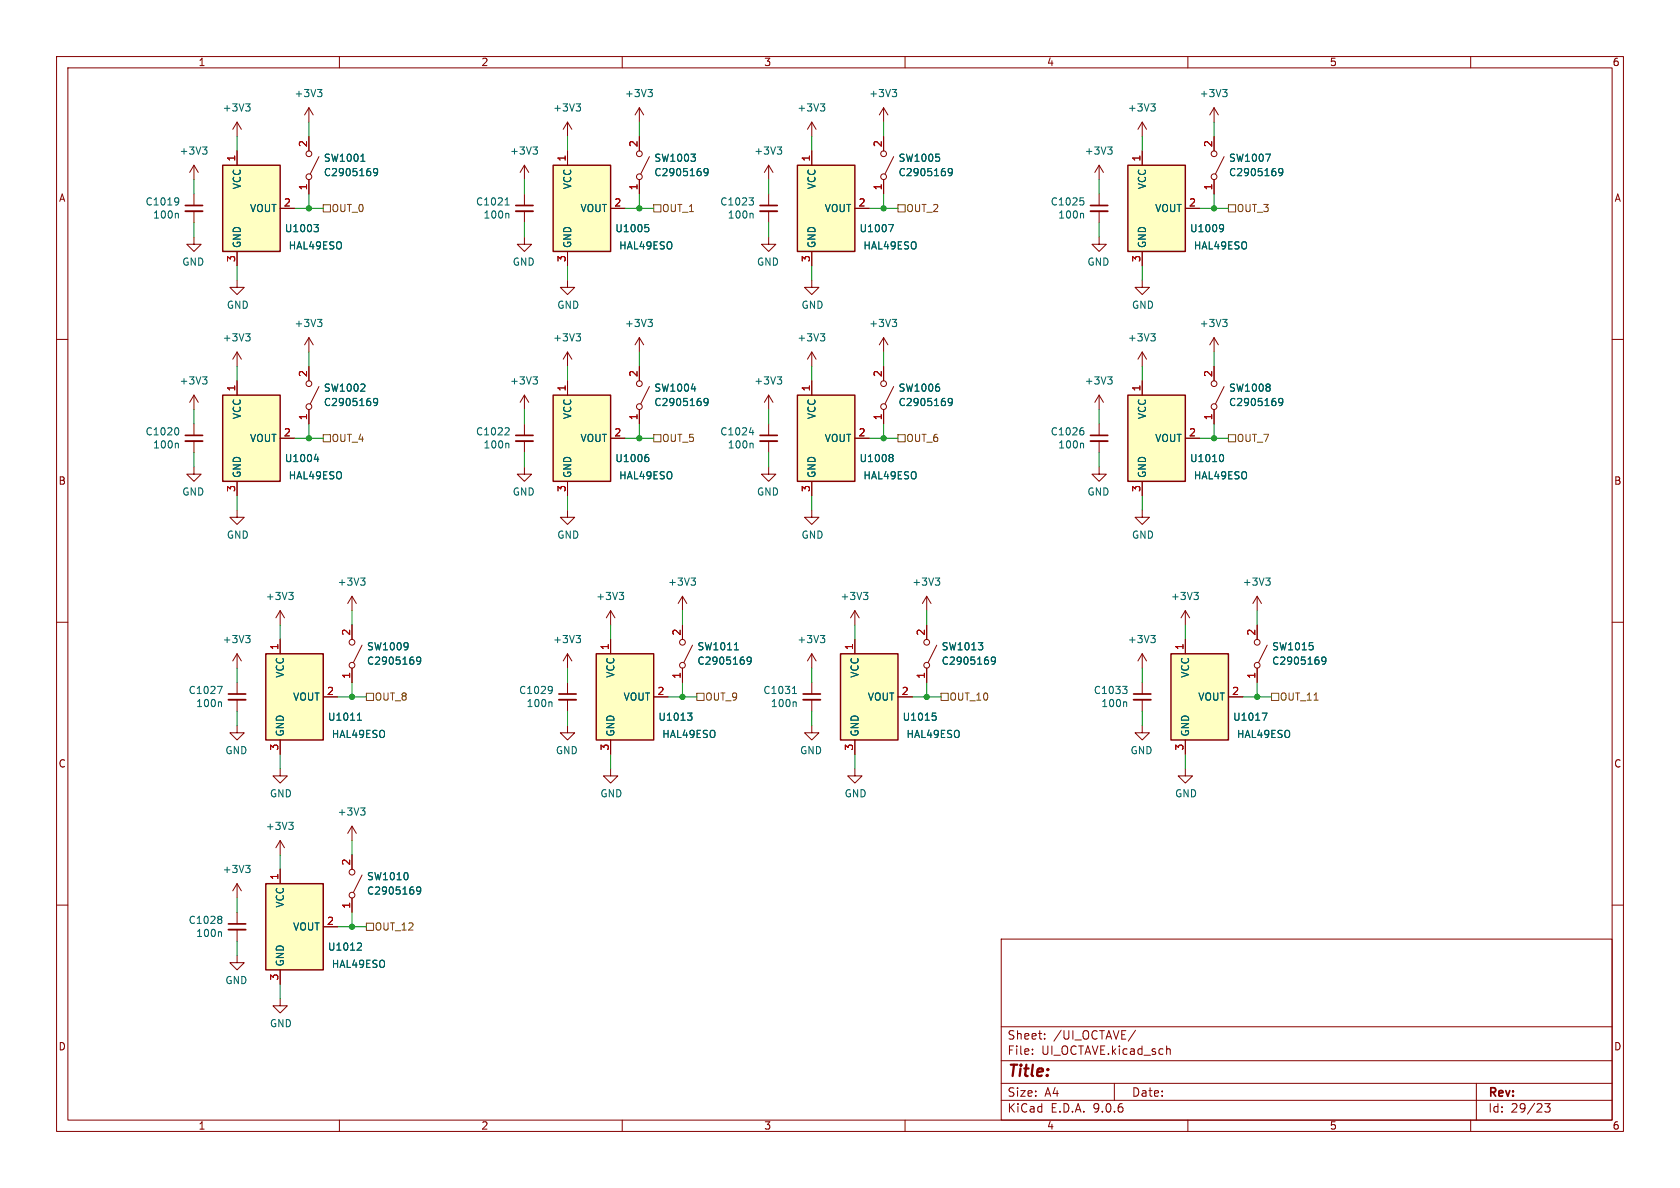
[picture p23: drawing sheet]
<svg xmlns="http://www.w3.org/2000/svg" width="297mm" height="210mm" viewBox="0 0 297 210" stroke-linecap="round" stroke-linejoin="round" font-family="sans-serif">
<defs><g id="words">
<text font-size="2.8" fill="#840000" x="178" y="190.9">Title:</text>
<g font-size="2.1" fill="#840000">
<text x="178" y="184">Sheet:</text>
<text x="186.2" y="184">/UI_OCTAVE/</text>
<text x="178" y="186.7">File:</text>
<text x="184.1" y="186.7">UI_OCTAVE.kicad_sch</text>
<text x="178" y="196.9">KiCad</text>
<text x="178" y="194.1">Size:</text>
<text x="184.7" y="194.1">A4</text>
<text x="185.7" y="196.9">E.D.A.</text>
<text x="193.3" y="196.9">9.0.6</text>
<text x="200" y="194.1">Date:</text>
<text x="263" y="194.3">Rev:</text>
<text x="263" y="196.9">Id:</text>
<text x="267.1" y="196.9">29/23</text>
</g>
<g font-size="1.8" fill="#840000">
<text x="35" y="11.9">1</text>
<text x="85" y="11.9">2</text>
<text x="135" y="11.9">3</text>
<text x="185" y="11.9">4</text>
<text x="235" y="11.9">5</text>
<text x="285" y="11.9">6</text>
<text x="10.3" y="35.9">A</text>
<text x="285.3" y="35.9">A</text>
<text x="10.3" y="85.9">B</text>
<text x="285.3" y="85.9">B</text>
<text x="10.3" y="135.9">C</text>
<text x="285.3" y="135.9">C</text>
<text x="10.3" y="185.9">D</text>
<text x="285.3" y="185.9">D</text>
<text x="35" y="199.9">1</text>
<text x="85" y="199.9">2</text>
<text x="135" y="199.9">3</text>
<text x="185" y="199.9">4</text>
<text x="235" y="199.9">5</text>
<text x="285" y="199.9">6</text>
</g>
<g font-size="1.8" fill="#006464">
<text x="52" y="17.4">+3V3</text>
<text x="110.4" y="17.4">+3V3</text>
<text x="153.6" y="17.4">+3V3</text>
<text x="212" y="17.4">+3V3</text>
<text x="39.3" y="19.9">+3V3</text>
<text x="97.7" y="19.9">+3V3</text>
<text x="140.9" y="19.9">+3V3</text>
<text x="199.3" y="19.9">+3V3</text>
<text x="31.6" y="27.5">+3V3</text>
<text x="57.2" y="28.8">SW1001</text>
<text x="90.1" y="27.5">+3V3</text>
<text x="115.6" y="28.8">SW1003</text>
<text x="133.2" y="27.5">+3V3</text>
<text x="158.8" y="28.8">SW1005</text>
<text x="191.7" y="27.5">+3V3</text>
<text x="217.2" y="28.8">SW1007</text>
<text x="42.8" y="33.5" transform="rotate(-90 42.8 33.5)">VCC</text>
<text x="57.2" y="31.3">C2905169</text>
<text x="101.2" y="33.5" transform="rotate(-90 101.2 33.5)">VCC</text>
<text x="115.6" y="31.3">C2905169</text>
<text x="144.4" y="33.5" transform="rotate(-90 144.4 33.5)">VCC</text>
<text x="158.8" y="31.3">C2905169</text>
<text x="202.8" y="33.5" transform="rotate(-90 202.8 33.5)">VCC</text>
<text x="217.2" y="31.3">C2905169</text>
<text x="25.6" y="36.5">C1019</text>
<text x="27" y="38.8">100n</text>
<text x="44.1" y="37.7">VOUT</text>
<text x="50.3" y="41.2">U1003</text>
<text x="84.1" y="36.5">C1021</text>
<text x="85.4" y="38.8">100n</text>
<text x="102.5" y="37.7">VOUT</text>
<text x="108.7" y="41.2">U1005</text>
<text x="127.2" y="36.5">C1023</text>
<text x="128.6" y="38.8">100n</text>
<text x="145.7" y="37.7">VOUT</text>
<text x="151.9" y="41.2">U1007</text>
<text x="185.7" y="36.5">C1025</text>
<text x="187" y="38.8">100n</text>
<text x="204.1" y="37.7">VOUT</text>
<text x="210.3" y="41.2">U1009</text>
<text x="32.1" y="47.2">GND</text>
<text x="42.8" y="43.9" transform="rotate(-90 42.8 43.9)">GND</text>
<text x="50.9" y="44.3">HAL49ESO</text>
<text x="90.5" y="47.2">GND</text>
<text x="101.2" y="43.9" transform="rotate(-90 101.2 43.9)">GND</text>
<text x="109.4" y="44.3">HAL49ESO</text>
<text x="133.7" y="47.2">GND</text>
<text x="144.4" y="43.9" transform="rotate(-90 144.4 43.9)">GND</text>
<text x="152.5" y="44.3">HAL49ESO</text>
<text x="192.1" y="47.2">GND</text>
<text x="202.8" y="43.9" transform="rotate(-90 202.8 43.9)">GND</text>
<text x="211" y="44.3">HAL49ESO</text>
<text x="40" y="54.8">GND</text>
<text x="52" y="58">+3V3</text>
<text x="98.4" y="54.8">GND</text>
<text x="110.4" y="58">+3V3</text>
<text x="141.6" y="54.8">GND</text>
<text x="153.6" y="58">+3V3</text>
<text x="200" y="54.8">GND</text>
<text x="212" y="58">+3V3</text>
<text x="39.3" y="60.6">+3V3</text>
<text x="97.7" y="60.6">+3V3</text>
<text x="140.9" y="60.6">+3V3</text>
<text x="199.3" y="60.6">+3V3</text>
<text x="31.6" y="68.2">+3V3</text>
<text x="57.2" y="69.4">SW1002</text>
<text x="57.2" y="72">C2905169</text>
<text x="90.1" y="68.2">+3V3</text>
<text x="115.6" y="69.4">SW1004</text>
<text x="115.6" y="72">C2905169</text>
<text x="133.2" y="68.2">+3V3</text>
<text x="158.8" y="69.4">SW1006</text>
<text x="158.8" y="72">C2905169</text>
<text x="191.7" y="68.2">+3V3</text>
<text x="217.2" y="69.4">SW1008</text>
<text x="217.2" y="72">C2905169</text>
<text x="25.6" y="77.2">C1020</text>
<text x="42.8" y="74.2" transform="rotate(-90 42.8 74.2)">VCC</text>
<text x="84.1" y="77.2">C1022</text>
<text x="101.2" y="74.2" transform="rotate(-90 101.2 74.2)">VCC</text>
<text x="127.2" y="77.2">C1024</text>
<text x="144.4" y="74.2" transform="rotate(-90 144.4 74.2)">VCC</text>
<text x="185.7" y="77.2">C1026</text>
<text x="202.8" y="74.2" transform="rotate(-90 202.8 74.2)">VCC</text>
<text x="27" y="79.5">100n</text>
<text x="44.1" y="78.3">VOUT</text>
<text x="50.3" y="81.9">U1004</text>
<text x="85.4" y="79.5">100n</text>
<text x="102.5" y="78.3">VOUT</text>
<text x="108.7" y="81.9">U1006</text>
<text x="128.6" y="79.5">100n</text>
<text x="145.7" y="78.3">VOUT</text>
<text x="151.9" y="81.9">U1008</text>
<text x="187" y="79.5">100n</text>
<text x="204.1" y="78.3">VOUT</text>
<text x="210.3" y="81.9">U1010</text>
<text x="32.1" y="87.8">GND</text>
<text x="42.8" y="84.6" transform="rotate(-90 42.8 84.6)">GND</text>
<text x="50.9" y="84.9">HAL49ESO</text>
<text x="90.5" y="87.8">GND</text>
<text x="101.2" y="84.6" transform="rotate(-90 101.2 84.6)">GND</text>
<text x="109.4" y="84.9">HAL49ESO</text>
<text x="133.7" y="87.8">GND</text>
<text x="144.4" y="84.6" transform="rotate(-90 144.4 84.6)">GND</text>
<text x="152.5" y="84.9">HAL49ESO</text>
<text x="192.1" y="87.8">GND</text>
<text x="202.8" y="84.6" transform="rotate(-90 202.8 84.6)">GND</text>
<text x="211" y="84.9">HAL49ESO</text>
<text x="40" y="95.4">GND</text>
<text x="98.4" y="95.4">GND</text>
<text x="141.6" y="95.4">GND</text>
<text x="200" y="95.4">GND</text>
<text x="46.9" y="106.3">+3V3</text>
<text x="59.6" y="103.7">+3V3</text>
<text x="105.3" y="106.3">+3V3</text>
<text x="118" y="103.7">+3V3</text>
<text x="148.5" y="106.3">+3V3</text>
<text x="161.2" y="103.7">+3V3</text>
<text x="206.9" y="106.3">+3V3</text>
<text x="219.6" y="103.7">+3V3</text>
<text x="39.3" y="113.9">+3V3</text>
<text x="97.7" y="113.9">+3V3</text>
<text x="140.9" y="113.9">+3V3</text>
<text x="199.3" y="113.9">+3V3</text>
<text x="50.4" y="119.9" transform="rotate(-90 50.4 119.9)">VCC</text>
<text x="64.8" y="115.2">SW1009</text>
<text x="64.8" y="117.7">C2905169</text>
<text x="108.8" y="119.9" transform="rotate(-90 108.8 119.9)">VCC</text>
<text x="123.2" y="115.2">SW1011</text>
<text x="123.2" y="117.7">C2905169</text>
<text x="152" y="119.9" transform="rotate(-90 152 119.9)">VCC</text>
<text x="166.4" y="115.2">SW1013</text>
<text x="166.4" y="117.7">C2905169</text>
<text x="210.4" y="119.9" transform="rotate(-90 210.4 119.9)">VCC</text>
<text x="224.8" y="115.2">SW1015</text>
<text x="224.8" y="117.7">C2905169</text>
<text x="33.3" y="122.9">C1027</text>
<text x="34.6" y="125.2">100n</text>
<text x="51.7" y="124.1">VOUT</text>
<text x="91.7" y="122.9">C1029</text>
<text x="93" y="125.2">100n</text>
<text x="110.1" y="124.1">VOUT</text>
<text x="134.9" y="122.9">C1031</text>
<text x="136.2" y="125.2">100n</text>
<text x="153.3" y="124.1">VOUT</text>
<text x="193.3" y="122.9">C1033</text>
<text x="194.6" y="125.2">100n</text>
<text x="211.7" y="124.1">VOUT</text>
<text x="50.4" y="130.3" transform="rotate(-90 50.4 130.3)">GND</text>
<text x="57.9" y="127.6">U1011</text>
<text x="58.6" y="130.7">HAL49ESO</text>
<text x="108.8" y="130.3" transform="rotate(-90 108.8 130.3)">GND</text>
<text x="116.3" y="127.6">U1013</text>
<text x="117" y="130.7">HAL49ESO</text>
<text x="152" y="130.3" transform="rotate(-90 152 130.3)">GND</text>
<text x="159.5" y="127.6">U1015</text>
<text x="160.2" y="130.7">HAL49ESO</text>
<text x="210.4" y="130.3" transform="rotate(-90 210.4 130.3)">GND</text>
<text x="217.9" y="127.6">U1017</text>
<text x="218.6" y="130.7">HAL49ESO</text>
<text x="39.7" y="133.5">GND</text>
<text x="98.2" y="133.5">GND</text>
<text x="141.3" y="133.5">GND</text>
<text x="199.8" y="133.5">GND</text>
<text x="47.6" y="141.1">GND</text>
<text x="106" y="141.1">GND</text>
<text x="149.2" y="141.1">GND</text>
<text x="207.6" y="141.1">GND</text>
<text x="46.9" y="146.9">+3V3</text>
<text x="59.6" y="144.4">+3V3</text>
<text x="39.3" y="154.5">+3V3</text>
<text x="64.8" y="155.8">SW1010</text>
<text x="50.4" y="160.5" transform="rotate(-90 50.4 160.5)">VCC</text>
<text x="64.8" y="158.3">C2905169</text>
<text x="33.3" y="163.5">C1028</text>
<text x="34.6" y="165.8">100n</text>
<text x="51.7" y="164.7">VOUT</text>
<text x="50.4" y="170.9" transform="rotate(-90 50.4 170.9)">GND</text>
<text x="57.9" y="168.2">U1012</text>
<text x="58.6" y="171.3">HAL49ESO</text>
<text x="39.7" y="174.2">GND</text>
<text x="47.6" y="181.8">GND</text>
</g>
<g font-size="1.8" fill="#a90000">
<text x="41.7" y="28.6" transform="rotate(-90 41.7 28.6)">1</text>
<text x="54.4" y="26.1" transform="rotate(-90 54.4 26.1)">2</text>
<text x="100.1" y="28.6" transform="rotate(-90 100.1 28.6)">1</text>
<text x="112.8" y="26.1" transform="rotate(-90 112.8 26.1)">2</text>
<text x="143.3" y="28.6" transform="rotate(-90 143.3 28.6)">1</text>
<text x="156" y="26.1" transform="rotate(-90 156 26.1)">2</text>
<text x="201.7" y="28.6" transform="rotate(-90 201.7 28.6)">1</text>
<text x="214.4" y="26.1" transform="rotate(-90 214.4 26.1)">2</text>
<text x="54.4" y="33.7" transform="rotate(-90 54.4 33.7)">1</text>
<text x="112.8" y="33.7" transform="rotate(-90 112.8 33.7)">1</text>
<text x="156" y="33.7" transform="rotate(-90 156 33.7)">1</text>
<text x="214.4" y="33.7" transform="rotate(-90 214.4 33.7)">1</text>
<text x="50.1" y="36.6">2</text>
<text x="108.5" y="36.6">2</text>
<text x="151.7" y="36.6">2</text>
<text x="210.1" y="36.6">2</text>
<text x="41.7" y="46.4" transform="rotate(-90 41.7 46.4)">3</text>
<text x="100.1" y="46.4" transform="rotate(-90 100.1 46.4)">3</text>
<text x="143.3" y="46.4" transform="rotate(-90 143.3 46.4)">3</text>
<text x="201.7" y="46.4" transform="rotate(-90 201.7 46.4)">3</text>
<text x="41.7" y="69.3" transform="rotate(-90 41.7 69.3)">1</text>
<text x="54.4" y="66.7" transform="rotate(-90 54.4 66.7)">2</text>
<text x="100.1" y="69.3" transform="rotate(-90 100.1 69.3)">1</text>
<text x="112.8" y="66.7" transform="rotate(-90 112.8 66.7)">2</text>
<text x="143.3" y="69.3" transform="rotate(-90 143.3 69.3)">1</text>
<text x="156" y="66.7" transform="rotate(-90 156 66.7)">2</text>
<text x="201.7" y="69.3" transform="rotate(-90 201.7 69.3)">1</text>
<text x="214.4" y="66.7" transform="rotate(-90 214.4 66.7)">2</text>
<text x="50.1" y="77.2">2</text>
<text x="54.4" y="74.4" transform="rotate(-90 54.4 74.4)">1</text>
<text x="108.5" y="77.2">2</text>
<text x="112.8" y="74.4" transform="rotate(-90 112.8 74.4)">1</text>
<text x="151.7" y="77.2">2</text>
<text x="156" y="74.4" transform="rotate(-90 156 74.4)">1</text>
<text x="210.1" y="77.2">2</text>
<text x="214.4" y="74.4" transform="rotate(-90 214.4 74.4)">1</text>
<text x="41.7" y="87.1" transform="rotate(-90 41.7 87.1)">3</text>
<text x="100.1" y="87.1" transform="rotate(-90 100.1 87.1)">3</text>
<text x="143.3" y="87.1" transform="rotate(-90 143.3 87.1)">3</text>
<text x="201.7" y="87.1" transform="rotate(-90 201.7 87.1)">3</text>
<text x="62" y="112.5" transform="rotate(-90 62 112.5)">2</text>
<text x="120.4" y="112.5" transform="rotate(-90 120.4 112.5)">2</text>
<text x="163.6" y="112.5" transform="rotate(-90 163.6 112.5)">2</text>
<text x="222" y="112.5" transform="rotate(-90 222 112.5)">2</text>
<text x="49.3" y="115" transform="rotate(-90 49.3 115)">1</text>
<text x="107.7" y="115" transform="rotate(-90 107.7 115)">1</text>
<text x="150.9" y="115" transform="rotate(-90 150.9 115)">1</text>
<text x="209.3" y="115" transform="rotate(-90 209.3 115)">1</text>
<text x="57.7" y="122.9">2</text>
<text x="62" y="120.1" transform="rotate(-90 62 120.1)">1</text>
<text x="116.1" y="122.9">2</text>
<text x="120.4" y="120.1" transform="rotate(-90 120.4 120.1)">1</text>
<text x="159.3" y="122.9">2</text>
<text x="163.6" y="120.1" transform="rotate(-90 163.6 120.1)">1</text>
<text x="217.7" y="122.9">2</text>
<text x="222" y="120.1" transform="rotate(-90 222 120.1)">1</text>
<text x="49.3" y="132.8" transform="rotate(-90 49.3 132.8)">3</text>
<text x="107.7" y="132.8" transform="rotate(-90 107.7 132.8)">3</text>
<text x="150.9" y="132.8" transform="rotate(-90 150.9 132.8)">3</text>
<text x="209.3" y="132.8" transform="rotate(-90 209.3 132.8)">3</text>
<text x="49.3" y="155.6" transform="rotate(-90 49.3 155.6)">1</text>
<text x="62" y="153.1" transform="rotate(-90 62 153.1)">2</text>
<text x="62" y="160.7" transform="rotate(-90 62 160.7)">1</text>
<text x="57.7" y="163.6">2</text>
<text x="49.3" y="173.4" transform="rotate(-90 49.3 173.4)">3</text>
</g>
<g font-size="1.8" fill="#725600">
<text x="58.5" y="37.7">OUT_0</text>
<text x="116.9" y="37.7">OUT_1</text>
<text x="160.1" y="37.7">OUT_2</text>
<text x="218.5" y="37.7">OUT_3</text>
<text x="58.5" y="78.3">OUT_4</text>
<text x="116.9" y="78.3">OUT_5</text>
<text x="160.1" y="78.3">OUT_6</text>
<text x="218.5" y="78.3">OUT_7</text>
<text x="66.1" y="124.1">OUT_8</text>
<text x="124.6" y="124.1">OUT_9</text>
<text x="167.7" y="124.1">OUT_10</text>
<text x="226.2" y="124.1">OUT_11</text>
<text x="66.1" y="164.7">OUT_12</text>
</g>
</g></defs>
<g fill="none" stroke="#840000" stroke-width=".18">
<path d="M10 10h277v190h-277zM12 12h273v186h-273zM54.6 19.1l-.8 1.2M54.6 19.1l.8 1.2M54.6 19.1v2.5M60 10v2M110 10v2M160 10v2M210 10v2M260 10v2M10 60h2M34.3 74.9v2.1"/>
<path d="M34.3 78v2M54.6 64.8v2.5M54.6 72.4v2.5M56.4 68.3l-1.5 3.1M92.7 74.9v2.1M92.7 78v2M285 60h2M10 110h2M285 110h2M10 160h2M177 166h108v32h-108zM285 160h2"/>
<path d="M60 198v2M110 198v2M160 198v2M177 194.5h108M177 191.5h108M177 187.5h108M177 181.5h108M182.5 186.3v.1M182.5 185.5v.1M184.7 183.6v.1M184.7 182.8v.1M197 191.5v3"/>
<path d="M200.7 182.1l-1.2 2M206.3 185.5h.5l.1 .9M210 198v2M260 198v2M261 191.5v6.5M273.1 195.1h.9l-.5 .6 .5 .1v.7l-.3 .1h-.4l-.2-.1"/>
<circle cx="54.6" cy="71.9" r=".51"/>
<circle cx="54.6" cy="67.8" r=".51"/>
</g>
<path d="M32.8 77h3M91.2 77h3" fill="none" stroke="#840000" stroke-width=".3"/>
<path d="M32.8 78h3M91.2 78h3" fill="none" stroke="#840000" stroke-width=".33"/>
<path d="M56.1 15.8h.8l-.4 .5M56.7 16.3l.2 .2v.3l-.2 .3M31.3 75.6a.79 .79 0 0 1 0 1.3M31.4 78.3l.1 .2v.7M63.7 69.2h.8M64.5 68v.4M66.8 71l-.3 .2h-.3l-.2-.2 .2-.5 .3-.1 .2 .2a.84 .84 0 0 1-.3 1.1h-.2M89.8 75.6l.2 .3v.3l-.8 .7h.8M89.8 78.3l.2 .2v.7" fill="none" stroke="#006464" stroke-width=".18"/>
<path d="M39.4 69.9h10.1v15.2h-10.1z" fill="#ffffc2"/>
<path d="M39.4 69.9h10.1v15.2h-10.1z" fill="none" stroke="#840000" stroke-width=".25"/>
<path d="M34.3 69.9l-.8 1.2M34.3 69.9l.8 1.2M34.3 69.9v2.5M41.9 67.3v2.6M49.5 77.5h2.6M34.3 82.6v1.2h-1.3l1.3 1.3 1.3-1.3h-1.3M41.9 85.1v2.5" fill="none" stroke="#840000" stroke-width=".18"/>
<path d="M35.8 66.6h.8l-.4 .5M36.3 67.1l.3 .2v.3l-.3 .3M55.6 81.2h.7M56.2 80.8v.8" fill="none" stroke="#006464" stroke-width=".18"/>
<path d="M199.4 69.9h10.1v15.2h-10.1z" fill="#ffffc2"/>
<path d="M199.4 69.9h10.1v15.2h-10.1z" fill="none" stroke="#840000" stroke-width=".25"/>
<path d="M201.9 67.3v2.6M209.5 77.5h2.6M100.3 90.2v1.2h1.3l-1.3 1.3-1.2-1.3h1.2M201.9 85.1v2.5" fill="none" stroke="#840000" stroke-width=".18"/>
<path d="M216 80.3a.79 .79 0 0 1 0 1.3" fill="none" stroke="#006464" stroke-width=".18"/>
<path d="M97.8 69.9h10.1v15.2h-10.1z" fill="#ffffc2"/>
<path d="M97.8 69.9h10.1v15.2h-10.1z" fill="none" stroke="#840000" stroke-width=".25"/>
<g fill="none" stroke="#840000" stroke-width=".18">
<path d="M92.7 69.9l-.8 1.2M92.7 69.9l.8 1.2M92.7 69.9v2.5M100.3 67.3v2.6M107.9 77.5h2.6M194.3 74.9v2.1M194.3 78v2M92.7 82.6v1.2h-1.3l1.3 1.3 1.3-1.3h-1.3M100.3 85.1v2.5M194.3 82.6v1.2h-1.3l1.3 1.3 1.3-1.3h-1.3M201.9 90.2v1.2h1.3l-1.3 1.3-1.2-1.3h1.2M222.2 110.5v2.5"/>
<path d="M222.2 118.1v2.6M224 114l-1.5 3.1"/>
<circle cx="222.3" cy="117.6" r=".51"/>
<circle cx="222.3" cy="113.5" r=".51"/>
</g>
<path d="M94.2 66.6h.8l-.4 .5M94.8 67.1l.2 .2v.3l-.2 .3M191.3 75.6h.2M191.4 76.1l.2 .2v.3l-.2 .3M191.4 78.3l.2 .2v.7M114.2 80.8h.3l.2 .3-.1 .4-.4 .1M114.3 80.3h.3M232.1 114.2v.6M234.4 116.7l-.2 .2h-.3l-.2-.2 .1-.5 .4-.1 .1 .2a.84 .84 0 0 1-.3 1.1h-.2" fill="none" stroke="#006464" stroke-width=".18"/>
<path d="M192.8 77h3" fill="none" stroke="#840000" stroke-width=".3"/>
<path d="M192.8 78h3" fill="none" stroke="#840000" stroke-width=".33"/>
<path d="M39.4 29.2h10.1v15.3h-10.1z" fill="#ffffc2"/>
<path d="M39.4 29.2h10.1v15.3h-10.1z" fill="none" stroke="#840000" stroke-width=".25"/>
<path d="M41.9 26.7v2.5M49.5 36.8h2.6M41.9 44.5v2.5" fill="none" stroke="#840000" stroke-width=".18"/>
<path d="M55.5 39.7h.8l-.4 .5 .3 .1 .1 .4-.3 .3h-.3" fill="none" stroke="#006464" stroke-width=".18"/>
<path d="M207 115.6h10.2v15.2h-10.2z" fill="#ffffc2"/>
<path d="M207 115.6h10.2v15.2h-10.2z" fill="none" stroke="#840000" stroke-width=".25"/>
<g fill="none" stroke="#840000" stroke-width=".18">
<path d="M113 19.1l-.7 1.2M113 19.1l.8 1.2M113 19.1v2.5M92.7 34.3v2M92.7 37.3v2.1M100.3 21.6v2.5M100.3 21.6l-.7 1.3M100.3 21.6l.8 1.3M92.7 41.9v1.3h-1.3l1.3 1.3 1.3-1.3h-1.3M100.3 49.5v1.3h1.3l-1.3 1.3-1.2-1.3h1.2M100.3 62.2l-.7 1.3M100.3 62.2l.8 1.3"/>
<path d="M100.3 62.2v2.6M113 64.8v2.5M113 72.4v2.5M114.8 68.3l-1.5 3.1M135.9 69.9v2.5M135.9 74.9v2.1M135.9 78v2M135.9 69.9l-.8 1.2M135.9 69.9l.8 1.2M135.9 82.6v1.2h-1.3l1.3 1.3 1.3-1.3h-1.3M107.9 108l-.7 1.2M107.9 108l.8 1.2"/>
<path d="M107.9 108v2.5M163.8 110.5v2.5M163.8 118.1v2.6M165.6 114l-1.5 3.1M201.9 115.6v2.5M201.9 115.6l-.7 1.2M201.9 115.6l.8 1.2M209.5 108v2.5M209.5 113v2.6M209.5 108l-.7 1.2M209.5 108l.8 1.2M222.2 105.4l-.7 1.3"/>
<path d="M222.2 105.4l.8 1.3M222.2 105.4v2.6M143.5 128.3v1.2h-1.3l1.3 1.3 1.3-1.3h-1.3M201.9 128.3v1.2h-1.2l1.2 1.3 1.3-1.3h-1.3M201.9 120.7v2M201.9 123.7v2M209.5 135.9v1.3h1.3l-1.3 1.2-1.2-1.2h1.2M209.5 130.8v2.6M217.2 123.2h2.5"/>
<circle cx="113" cy="71.9" r=".51"/>
<circle cx="113" cy="67.8" r=".51"/>
<circle cx="163.8" cy="117.6" r=".51"/>
<circle cx="163.8" cy="113.5" r=".51"/>
</g>
<g fill="none" stroke="#006464" stroke-width=".18">
<path d="M101.8 18.4h.8l-.4 .4M102.4 18.8l.2 .3v.3l-.2 .2M114.5 15.8h.8l-.4 .5M115.1 16.3l.2 .2v.3l-.2 .3M89.3 36.2h.7M89.4 35.3l.3-.3v1.2M89.8 37.7l.2 .2v.7M101.8 59h.8l-.4 .5M102.4 59.5l.2 .2v.3l-.2 .3M122.2 68.7h.8M125.2 71l-.3 .2h-.3l-.1-.2 .1-.5 .3-.1 .2 .2a.84 .84 0 0 1-.3 1.1h-.2M132.5 76.5h.8"/>
<path d="M133 78.3l.1 .2v.7M133.1 76v.9M137.4 66.6h.8l-.4 .5M137.9 67.1l.3 .2v.3l-.3 .3M109.5 104.7h.7l-.4 .5M110 105.2l.2 .2v.3l-.2 .3M173 113.6h.7l-.4 .5M173.7 114.2v.6M176 116.7l-.3 .2h-.2l-.2-.2 .1-.5 .3-.1 .2 .2a.84 .84 0 0 1-.3 1.1h-.2M203.4 112.3h.8l-.4 .5M204 112.8l.2 .3v.3l-.2 .2M211.1 104.7h.7l-.4 .5"/>
<path d="M211.6 105.2l.2 .2v.3l-.2 .3M223.8 102.2h.7l-.4 .5M224.3 102.7l.2 .2v.3l-.2 .2M198.5 121.3h.7l-.4 .5M199 121.8l.2 .3v.3l-.2 .2M199 124.1l.2 .1v.7M223.1 126.1h.9l-.6 1.2"/>
</g>
<path d="M91.2 36.3h3M134.4 77h3M200.4 122.7h3.1" fill="none" stroke="#840000" stroke-width=".3"/>
<path d="M91.2 37.3h3M134.4 78h3M200.4 123.7h3.1" fill="none" stroke="#840000" stroke-width=".33"/>
<path d="M148.6 115.6h10.1v15.2h-10.1z" fill="#ffffc2"/>
<path d="M148.6 115.6h10.1v15.2h-10.1z" fill="none" stroke="#840000" stroke-width=".25"/>
<path d="M151.1 113v2.6M151.1 130.8v2.6M158.7 123.2h2.6" fill="none" stroke="#840000" stroke-width=".18"/>
<path d="M164.8 126.1h.6M165 126.5h.3l.2 .3-.1 .5h-.4" fill="none" stroke="#006464" stroke-width=".18"/>
<path d="M105.4 115.6h10.2v15.2h-10.2z" fill="#ffffc2"/>
<path d="M105.4 115.6h10.2v15.2h-10.2z" fill="none" stroke="#840000" stroke-width=".25"/>
<path d="M143.5 90.2v1.2h1.3l-1.3 1.3-1.3-1.3h1.3M107.9 113v2.6M151.1 108l-.7 1.2M151.1 108l.8 1.2M151.1 108v2.5M107.9 135.9v1.3h1.3l-1.3 1.2-1.2-1.2h1.2M107.9 130.8v2.6M115.6 123.2h2.5" fill="none" stroke="#840000" stroke-width=".18"/>
<path d="M152.6 104.7h.8l-.4 .5M153.2 105.2l.2 .2v.3l-.2 .3M121.5 126.1h.8l-.4 .4 .4 .2v.4l-.2 .2h-.4" fill="none" stroke="#006464" stroke-width=".18"/>
<path d="M141 69.9h10.1v15.2h-10.1z" fill="#ffffc2"/>
<path d="M141 69.9h10.1v15.2h-10.1z" fill="none" stroke="#840000" stroke-width=".25"/>
<g fill="none" stroke="#840000" stroke-width=".18">
<path d="M214.6 19.1l-.7 1.2M214.6 19.1l.8 1.2M214.6 19.1v2.5M34.3 29.2l-.8 1.3M34.3 29.2l.8 1.3M34.3 29.2v2.6M34.3 34.3v2M34.3 37.3v2.1M41.9 21.6v2.5M41.9 21.6l-.8 1.3M41.9 21.6l.8 1.3M54.6 24.1v2.6"/>
<path d="M54.6 31.8v2.5M56.4 27.7l-1.5 3M214.6 24.1v2.6M214.6 31.8v2.5M216.4 27.7l-1.5 3M34.3 41.9v1.3h-1.3l1.3 1.3 1.3-1.3h-1.3M41.9 49.5v1.3h1.3l-1.3 1.3-1.3-1.3h1.3M54.6 59.7l-.8 1.3M54.6 59.7l.8 1.3M54.6 59.7v2.5M214.6 59.7v2.5M214.6 59.7l-.7 1.3"/>
<path d="M214.6 59.7l.8 1.3M41.9 62.2l-.8 1.3M41.9 62.2l.8 1.3M41.9 62.2v2.6M143.5 67.3v2.6M151.1 77.5h2.6M194.3 69.9l-.8 1.2M194.3 69.9l.8 1.2M194.3 69.9v2.5M201.9 62.2l-.7 1.3M201.9 62.2l.8 1.3M201.9 62.2v2.6"/>
<path d="M41.9 90.2v1.2h1.3l-1.3 1.3-1.3-1.3h1.3M143.5 85.1v2.5M41.9 115.6v2.5M41.9 115.6l-.8 1.2M41.9 115.6l.8 1.2M49.5 108l-.7 1.2M49.5 108l.8 1.2M49.5 108v2.5M62.2 105.4l-.7 1.3M62.2 105.4l.8 1.3M62.2 105.4v2.6M120.6 105.4l-.7 1.3"/>
<path d="M120.6 105.4l.8 1.3M120.6 105.4v2.6M120.6 110.5v2.5M120.6 118.1v2.6M122.4 114l-1.5 3.1M143.5 115.6v2.5M143.5 115.6l-.8 1.2M143.5 115.6l.8 1.2M163.8 105.4l-.7 1.3M163.8 105.4l.8 1.3M163.8 105.4v2.6M41.9 128.3v1.2h-1.3l1.3 1.3 1.3-1.3h-1.3"/>
<path d="M41.9 120.7v2M41.9 123.7v2M143.5 120.7v2M143.5 123.7v2M151.1 135.9v1.3h1.3l-1.3 1.2-1.2-1.2h1.2M62.2 146.1v2.5M62.2 151.1v2.6M62.2 158.8v2.5M62.2 146.1l-.7 1.2M62.2 146.1l.8 1.2M64 154.7l-1.5 3M41.9 168.9v1.3h-1.3l1.3 1.3 1.3-1.3h-1.3"/>
<path d="M41.9 161.3v2M41.9 164.3v2.1M49.5 176.5v1.3h1.3l-1.3 1.3-1.2-1.3h1.2"/>
<circle cx="54.6" cy="31.2" r=".51"/>
<circle cx="54.6" cy="27.2" r=".51"/>
<circle cx="214.6" cy="31.2" r=".51"/>
<circle cx="214.6" cy="27.2" r=".51"/>
<circle cx="120.7" cy="113.5" r=".51"/>
<circle cx="120.7" cy="117.6" r=".51"/>
<circle cx="62.2" cy="158.2" r=".51"/>
<circle cx="62.2" cy="154.2" r=".51"/>
</g>
<g fill="none" stroke="#006464" stroke-width=".18">
<path d="M43.4 18.4h.8l-.4 .4M44 18.8l.2 .3v.3l-.2 .2M216.1 15.8h.8l-.4 .5M216.7 16.3l.2 .2v.3l-.2 .3M31.4 35l.1 .1a1.03 1.03 0 0 1-.1 1.1M31.4 37.7l.1 .2v.7M31.6 35.5l-.2 .3M35.8 26h.8l-.4 .5M36.3 26.5l.3 .2v.3l-.3 .2M63.8 28.5h.7M66.8 30.3l-.3 .3h-.2l-.3-.3 .2-.5h.3l.2 .1a.84 .84 0 0 1-.3 1.2h-.2M223.8 27.2h.8l-.5 1.3"/>
<path d="M226.8 30.3l-.3 .3h-.2l-.2-.3 .1-.5h.3l.2 .1a.84 .84 0 0 1-.3 1.2h-.2M43.4 59h.8l-.4 .5M44 59.5l.2 .2v.3l-.2 .3M56.1 56.5h.8l-.4 .4M56.7 56.9l.2 .3v.3l-.2 .2M203.4 59h.8l-.4 .5M204 59.5l.2 .2v.3l-.2 .3M216.1 56.5h.8l-.4 .4M216.7 56.9l.2 .3v.3l-.2 .2M195.8 66.6h.8l-.4 .5M196.4 67.1l.2 .2v.3l-.2 .3M157.4 80.3h.2l.3 .3-.3 .3"/>
<path d="M157.4 80.9h.2M157.6 80.9l.3 .2v.3l-.1 .1-.4 .1M43.4 112.3h.8l-.4 .5M44 112.8l.2 .3v.3l-.2 .2M51 104.7h.8l-.4 .5M51.6 105.2l.2 .2v.3l-.2 .3M63.7 102.2h.8l-.4 .5M64.3 102.7l.2 .2v.3l-.2 .2M122.2 102.2h.7l-.4 .5M122.7 102.7l.2 .2v.3l-.2 .2M129.8 114.9h.8M132.8 116.7l-.2 .2h-.4l-.1-.2 .1-.5 .4-.1 .1 .2a.84 .84 0 0 1-.3 1.1h-.2"/>
<path d="M145 112.3h.8l-.4 .5M145.6 112.8l.2 .3v.3l-.2 .2M165.3 102.2h.8l-.4 .5M165.9 102.7l.2 .2v.3l-.2 .2M38.4 121.3h.9l-.6 1.3M39 124.1l.2 .1v.7M140.1 122.6h.7M140.2 121.6l.3-.3v1.3M140.6 124.1l.2 .1v.7M63.7 142.8h.8l-.4 .5M64.3 143.3l.2 .2v.3l-.2 .3M72.1 154.5v.8"/>
<path d="M74.4 157.3l-.3 .3-.3-.1-.1-.2 .1-.5h.3l.2 .1a.84 .84 0 0 1-.3 1.2h-.2M39 162l.2 .2-.2 .3 .2 .3v.2l-.2 .2M39 164.7l.2 .2v.7"/>
</g>
<path d="M32.8 36.3h3M40.4 122.7h3M142 122.7h3M40.4 163.3h3" fill="none" stroke="#840000" stroke-width=".3"/>
<path d="M32.8 37.3h3M40.4 123.7h3M142 123.7h3M40.4 164.3h3" fill="none" stroke="#840000" stroke-width=".33"/>
<path d="M47 115.6h10.1v15.2h-10.1z" fill="#ffffc2"/>
<path d="M47 115.6h10.1v15.2h-10.1z" fill="none" stroke="#840000" stroke-width=".25"/>
<g fill="none" stroke="#840000" stroke-width=".18">
<path d="M156.2 19.1v2.5M156.2 19.1l-.8 1.2M156.2 19.1l.8 1.2M92.7 29.2l-.8 1.3M92.7 29.2l.8 1.3M92.7 29.2v2.6M156.2 24.1v2.6M156.2 31.8v2.5M158 27.7l-1.5 3M201.9 21.6l-.7 1.3M201.9 21.6l.8 1.3M201.9 21.6v2.5"/>
<path d="M156.2 64.8v2.5M156.2 72.4v2.5M158 68.3l-1.5 3.1M214.6 64.8v2.5M214.6 72.4v2.5M216.4 68.3l-1.5 3.1M49.5 113v2.6M62.2 110.5v2.5M62.2 118.1v2.6M64 114l-1.5 3.1M100.3 115.6l-.7 1.2M100.3 115.6l.8 1.2"/>
<path d="M100.3 115.6v2.5M49.5 135.9v1.3h1.3l-1.3 1.2-1.2-1.2h1.2M49.5 130.8v2.6M57.1 123.2h2.6M100.3 128.3v1.2h-1.2l1.2 1.3 1.3-1.3h-1.3M100.3 120.7v2M100.3 123.7v2M41.9 156.2l-.8 1.3M41.9 156.2l.8 1.3M41.9 156.2v2.6M49.5 148.6v2.5M49.5 148.6l-.7 1.3"/>
<path d="M49.5 148.6l.8 1.3"/>
<circle cx="156.2" cy="27.2" r=".51"/>
<circle cx="156.2" cy="31.2" r=".51"/>
<circle cx="156.2" cy="71.9" r=".51"/>
<circle cx="156.2" cy="67.8" r=".51"/>
<circle cx="214.6" cy="67.8" r=".51"/>
<circle cx="214.6" cy="71.9" r=".51"/>
<circle cx="62.2" cy="117.6" r=".51"/>
<circle cx="62.2" cy="113.5" r=".51"/>
</g>
<g fill="none" stroke="#006464" stroke-width=".18">
<path d="M157.7 15.8h.8l-.4 .5M158.3 16.3l.2 .2v.3l-.2 .3M203.4 18.4h.8l-.4 .4M204 18.8l.2 .3v.3l-.2 .2M94.2 26h.8l-.4 .5M94.8 26.5l.2 .2v.3l-.2 .2M166.1 27.9v.5M168.4 30.3l-.3 .3h-.2l-.3-.3 .2-.5h.3l.2 .1a.84 .84 0 0 1-.3 1.2h-.2M166.1 68.5v.5M168.4 71l-.3 .2h-.2l-.3-.2 .2-.5 .3-.1 .2 .2a.84 .84 0 0 1-.3 1.1h-.2M224.5 68v.3M224.5 68.6v.4"/>
<path d="M226.8 71l-.3 .2h-.2l-.2-.2 .1-.5 .3-.1 .2 .2a.84 .84 0 0 1-.3 1.1h-.2M72.1 113.7v.9M72.1 114.2v.1M74.4 116.7l-.3 .2h-.3l-.1-.2 .1-.5 .3-.1 .2 .2a.84 .84 0 0 1-.3 1.1h-.2M101.8 112.3h.8l-.4 .5M102.4 112.8l.2 .3v.3l-.2 .2M63.2 127.3h.7M63.3 126.4l.2-.3v1.2M97.4 121.3l.2 .2a1.03 1.03 0 0 1-.2 1M97.4 124.1l.2 .1v.7M97.6 121.9l-.2 .2M43.4 153h.8l-.4 .5"/>
<path d="M44 153.5l.2 .2v.3l-.2 .2M51 145.4h.8l-.4 .4M51.6 145.8l.2 .3v.3l-.2 .2"/>
</g>
<path d="M98.8 122.7h3.1" fill="none" stroke="#840000" stroke-width=".3"/>
<path d="M98.8 123.7h3.1" fill="none" stroke="#840000" stroke-width=".33"/>
<path d="M47 156.2h10.1v15.3h-10.1z" fill="#ffffc2"/>
<path d="M47 156.2h10.1v15.3h-10.1z" fill="none" stroke="#840000" stroke-width=".25"/>
<path d="M49.5 153.7v2.5M49.5 171.5v2.5M57.1 163.8h2.6" fill="none" stroke="#840000" stroke-width=".18"/>
<path d="M63.4 166.7l.4 .1 .1 .3-.8 .9h.8" fill="none" stroke="#006464" stroke-width=".18"/>
<path d="M199.4 29.2h10.1v15.3h-10.1z" fill="#ffffc2"/>
<path d="M199.4 29.2h10.1v15.3h-10.1z" fill="none" stroke="#840000" stroke-width=".25"/>
<path d="M201.9 26.7v2.5M209.5 36.8h2.6M201.9 44.5v2.5M143.5 62.2l-.8 1.3M143.5 62.2l.8 1.3M143.5 62.2v2.6" fill="none" stroke="#840000" stroke-width=".18"/>
<path d="M215.8 39.7l.4 .1a.84 .84 0 0 1-.3 1.2M145 59h.8l-.4 .5M145.6 59.5l.2 .2v.3l-.2 .3M216.3 40.2l-.2 .3h-.3" fill="none" stroke="#006464" stroke-width=".18"/>
<path d="M141 29.2h10.1v15.3h-10.1z" fill="#ffffc2"/>
<path d="M141 29.2h10.1v15.3h-10.1z" fill="none" stroke="#840000" stroke-width=".25"/>
<g fill="none" stroke="#840000" stroke-width=".18">
<path d="M113 24.1v2.6M113 31.8v2.5M114.8 27.7l-1.5 3M135.9 29.2v2.6M135.9 34.3v2M135.9 37.3v2.1M135.9 29.2l-.8 1.3M135.9 29.2l.8 1.3M143.5 26.7v2.5M151.1 36.8h2.6M194.3 29.2l-.8 1.3M194.3 29.2l.8 1.3"/>
<path d="M194.3 29.2v2.6M135.9 41.9v1.3h-1.3l1.3 1.3 1.3-1.3h-1.3M143.5 49.5v1.3h1.3l-1.3 1.3-1.3-1.3h1.3M143.5 44.5v2.5M194.3 41.9v1.3h-1.3l1.3 1.3 1.3-1.3h-1.3M201.9 49.5v1.3h1.3l-1.3 1.3-1.2-1.3h1.2"/>
<circle cx="113" cy="27.2" r=".51"/>
<circle cx="113" cy="31.2" r=".51"/>
</g>
<path d="M122.2 27.2h.7l-.4 .5M122.9 27.9v.5M125.2 30.3l-.3 .3-.3-.1-.1-.2 .1-.5h.3l.2 .1a.84 .84 0 0 1-.3 1.2h-.2M132.4 35h.8l-.4 .5M133 35.5l.2 .2v.3l-.2 .2M133 37.7l.1 .2v.7M137.4 26h.8l-.4 .5M137.9 26.5l.3 .2v.3l-.3 .2M157.1 39.7h.8l-.5 1.3M195.8 26h.8l-.4 .5M196.4 26.5l.2 .2v.3l-.2 .2" fill="none" stroke="#006464" stroke-width=".18"/>
<path d="M134.4 36.3h3" fill="none" stroke="#840000" stroke-width=".3"/>
<path d="M134.4 37.3h3" fill="none" stroke="#840000" stroke-width=".33"/>
<path d="M97.8 29.2h10.1v15.3h-10.1z" fill="#ffffc2"/>
<path d="M97.8 29.2h10.1v15.3h-10.1z" fill="none" stroke="#840000" stroke-width=".25"/>
<g fill="none" stroke="#840000" stroke-width=".18">
<path d="M41.9 26.7v2.5M49.5 36.8h2.6M54.6 24.1v2.6M54.6 31.8v2.5M100.3 26.7v2.5M107.9 36.8h2.6M113 24.1v2.6M113 31.8v2.5M143.5 21.6l-.8 1.3M143.5 21.6l.8 1.3M143.5 21.6v2.5M143.5 26.7v2.5"/>
<path d="M151.1 36.8h2.6M156.2 24.1v2.6M156.2 31.8v2.5M194.3 34.3v2M194.3 37.3v2.1M201.9 26.7v2.5M209.5 36.8h2.6M214.6 24.1v2.6M214.6 31.8v2.5M41.9 44.5v2.5M100.3 44.5v2.5M113 59.7l-.7 1.3"/>
<path d="M113 59.7l.8 1.3M113 59.7v2.5M143.5 44.5v2.5M156.2 59.7l-.8 1.3M156.2 59.7l.8 1.3M156.2 59.7v2.5M201.9 44.5v2.5M41.9 67.3v2.6M49.5 77.5h2.6M54.6 64.8v2.5M54.6 72.4v2.5M100.3 67.3v2.6"/>
<path d="M107.9 77.5h2.6M113 64.8v2.5M113 72.4v2.5M143.5 67.3v2.6M151.1 77.5h2.6M156.2 64.8v2.5M156.2 72.4v2.5M201.9 67.3v2.6M209.5 77.5h2.6M214.6 64.8v2.5M214.6 72.4v2.5M41.9 85.1v2.5"/>
<path d="M100.3 85.1v2.5M143.5 85.1v2.5M201.9 85.1v2.5M49.5 113v2.6M62.2 110.5v2.5M62.2 118.1v2.6M107.9 113v2.6M120.6 110.5v2.5M120.6 118.1v2.6M151.1 113v2.6M163.8 110.5v2.5M163.8 118.1v2.6"/>
<path d="M209.5 113v2.6M222.2 110.5v2.5M222.2 118.1v2.6M49.5 130.8v2.6M57.1 123.2h2.6M107.9 130.8v2.6M115.6 123.2h2.5M151.1 130.8v2.6M158.7 123.2h2.6M209.5 130.8v2.6M217.2 123.2h2.5M49.5 153.7v2.5"/>
<path d="M62.2 151.1v2.6M62.2 158.8v2.5M49.5 171.5v2.5M57.1 163.8h2.6"/>
</g>
<g fill="none" stroke="#006464" stroke-width=".18">
<path d="M145 18.4h.8l-.4 .4M145.6 18.8l.2 .3v.3l-.2 .2M55.5 39.7h.8l-.4 .5 .3 .1 .1 .4-.3 .3h-.3M63.8 28.5h.7M66.8 30.3l-.3 .3h-.2l-.3-.3 .2-.5h.3l.2 .1a.84 .84 0 0 1-.3 1.2h-.2M114 39.7h.6M122.2 27.2h.7l-.4 .5M122.9 27.9v.5M125.2 30.3l-.3 .3-.3-.1-.1-.2 .1-.5h.3l.2 .1a.84 .84 0 0 1-.3 1.2h-.2M157.1 39.7h.8l-.5 1.3M166.1 27.9v.5M168.4 30.3l-.3 .3h-.2l-.3-.3 .2-.5h.3l.2 .1a.84 .84 0 0 1-.3 1.2h-.2"/>
<path d="M191 35h.6M191.4 35.5l.2 .2v.3l-.2 .2M191.4 37.7l.2 .2v.7M215.8 39.7l.4 .1a.84 .84 0 0 1-.3 1.2M223.8 27.2h.8l-.5 1.3M226.8 30.3l-.3 .3h-.2l-.2-.3 .1-.5h.3l.2 .1a.84 .84 0 0 1-.3 1.2h-.2M114.2 40.2h.3l.2 .2-.1 .4-.4 .2M114.5 56.5h.8l-.4 .4M115.1 56.9l.2 .3v.3l-.2 .2M157.7 56.5h.8l-.4 .4M158.3 56.9l.2 .3v.3l-.2 .2M216.3 40.2l-.2 .3h-.3"/>
<path d="M63.7 69.2h.8M64.5 68v.4M66.8 71l-.3 .2h-.3l-.2-.2 .2-.5 .3-.1 .2 .2a.84 .84 0 0 1-.3 1.1h-.2M122.2 68.7h.8M125.2 71l-.3 .2h-.3l-.1-.2 .1-.5 .3-.1 .2 .2a.84 .84 0 0 1-.3 1.1h-.2M166.1 68.5v.5M168.4 71l-.3 .2h-.2l-.3-.2 .2-.5 .3-.1 .2 .2a.84 .84 0 0 1-.3 1.1h-.2M224.5 68v.3M224.5 68.6v.4M226.8 71l-.3 .2h-.2l-.2-.2 .1-.5 .3-.1 .2 .2a.84 .84 0 0 1-.3 1.1h-.2M55.6 81.2h.7M56.2 80.8v.8"/>
<path d="M114.2 80.8h.3l.2 .3-.1 .4-.4 .1M114.3 80.3h.3M157.4 80.3h.2l.3 .3-.3 .3M157.4 80.9h.2M157.6 80.9l.3 .2v.3l-.1 .1-.4 .1M216 80.3a.79 .79 0 0 1 0 1.3M72.1 113.7v.9M72.1 114.2v.1M74.4 116.7l-.3 .2h-.3l-.1-.2 .1-.5 .3-.1 .2 .2a.84 .84 0 0 1-.3 1.1h-.2M129.8 114.9h.8M132.8 116.7l-.2 .2h-.4l-.1-.2 .1-.5 .4-.1 .1 .2a.84 .84 0 0 1-.3 1.1h-.2M173 113.6h.7l-.4 .5"/>
<path d="M173.7 114.2v.6M176 116.7l-.3 .2h-.2l-.2-.2 .1-.5 .3-.1 .2 .2a.84 .84 0 0 1-.3 1.1h-.2M232.1 114.2v.6M234.4 116.7l-.2 .2h-.3l-.2-.2 .1-.5 .4-.1 .1 .2a.84 .84 0 0 1-.3 1.1h-.2M63.2 127.3h.7M63.3 126.4l.2-.3v1.2M121.5 126.1h.8l-.4 .4 .4 .2v.4l-.2 .2h-.4M164.8 126.1h.6M165 126.5h.3l.2 .3-.1 .5h-.4M223.1 126.1h.9l-.6 1.2M72.1 154.5v.8M74.4 157.3l-.3 .3-.3-.1-.1-.2 .1-.5h.3l.2 .1a.84 .84 0 0 1-.3 1.2h-.2"/>
<path d="M63.4 166.7l.4 .1 .1 .3-.8 .9h.8"/>
</g>
<path d="M192.8 36.3h3" fill="none" stroke="#840000" stroke-width=".3"/>
<path d="M192.8 37.3h3" fill="none" stroke="#840000" stroke-width=".33"/>
<g fill="none" stroke="#725600" stroke-width=".18">
<path d="M57.1 36.2h1.3v1.3h-1.3zM115.6 36.2h1.2v1.3h-1.2zM158.7 36.2h1.3v1.3h-1.3zM217.2 36.2h1.2v1.3h-1.2zM57.1 76.8h1.3v1.3h-1.3zM115.6 76.8h1.2v1.3h-1.2zM158.7 76.8h1.3v1.3h-1.3zM217.2 76.8h1.2v1.3h-1.2zM64.8 122.6h1.2v1.2h-1.2zM123.2 122.6h1.3v1.2h-1.3zM166.4 122.6h1.2v1.2h-1.2zM224.8 122.6h1.3v1.2h-1.3z"/>
<path d="M64.8 163.2h1.2v1.3h-1.2z"/>
</g>
<g fill="none" stroke="#009600" stroke-width=".18">
<path d="M34.3 31.8v2.5M34.3 39.4v2.5M41.9 24.1v2.6M52.1 36.8h5M54.6 21.6v2.5M54.6 34.3v2.5M92.7 31.8v2.5M92.7 39.4v2.5M100.3 24.1v2.6M110.5 36.8h5.1M113 21.6v2.5M113 34.3v2.5"/>
<path d="M135.9 31.8v2.5M135.9 39.4v2.5M143.5 24.1v2.6M153.7 36.8h5M156.2 21.6v2.5M156.2 34.3v2.5M194.3 31.8v2.5M194.3 39.4v2.5M201.9 24.1v2.6M212.1 36.8h5.1M214.6 21.6v2.5M214.6 34.3v2.5"/>
<path d="M41.9 47v2.5M100.3 47v2.5M143.5 47v2.5M201.9 47v2.5M34.3 72.4v2.5M41.9 64.8v2.5M52.1 77.5h5M54.6 62.2v2.6M54.6 74.9v2.6M92.7 72.4v2.5M100.3 64.8v2.5M110.5 77.5h5.1"/>
<path d="M113 62.2v2.6M113 74.9v2.6M135.9 72.4v2.5M143.5 64.8v2.5M153.7 77.5h5M156.2 62.2v2.6M156.2 74.9v2.6M194.3 72.4v2.5M201.9 64.8v2.5M212.1 77.5h5.1M214.6 62.2v2.6M214.6 74.9v2.6"/>
<path d="M34.3 80v2.6M41.9 87.6v2.6M92.7 80v2.6M100.3 87.6v2.6M135.9 80v2.6M143.5 87.6v2.6M194.3 80v2.6M201.9 87.6v2.6M41.9 118.1v2.6M49.5 110.5v2.5M62.2 108v2.5M100.3 118.1v2.6"/>
<path d="M107.9 110.5v2.5M120.6 108v2.5M143.5 118.1v2.6M151.1 110.5v2.5M163.8 108v2.5M201.9 118.1v2.6M209.5 110.5v2.5M222.2 108v2.5M41.9 125.7v2.6M49.5 133.4v2.5M59.7 123.2h5.1M62.2 120.7v2.5"/>
<path d="M100.3 125.7v2.6M107.9 133.4v2.5M118.1 123.2h5.1M120.6 120.7v2.5M143.5 125.7v2.6M151.1 133.4v2.5M161.3 123.2h5.1M163.8 120.7v2.5M201.9 125.7v2.6M209.5 133.4v2.5M219.7 123.2h5.1M222.2 120.7v2.5"/>
<path d="M41.9 158.8v2.5M49.5 151.1v2.6M62.2 148.6v2.5M41.9 166.4v2.5M49.5 174v2.5M59.7 163.8h5.1M62.2 161.3v2.5"/>
</g>
<g fill="#009600" stroke="#009600" stroke-width=".18">
<circle cx="62.2" cy="163.8" r=".46"/>
<circle cx="62.2" cy="123.2" r=".46"/>
<circle cx="113" cy="36.8" r=".46"/>
<circle cx="156.2" cy="36.8" r=".46"/>
<circle cx="222.2" cy="123.2" r=".46"/>
<circle cx="214.6" cy="77.5" r=".46"/>
<circle cx="156.2" cy="77.5" r=".46"/>
<circle cx="163.8" cy="123.2" r=".46"/>
<circle cx="120.6" cy="123.2" r=".46"/>
<circle cx="54.6" cy="36.8" r=".46"/>
<circle cx="54.6" cy="77.5" r=".46"/>
<circle cx="113" cy="77.5" r=".46"/>
<circle cx="214.6" cy="36.8" r=".46"/>
</g>
<use href="#words"/>
</svg>
